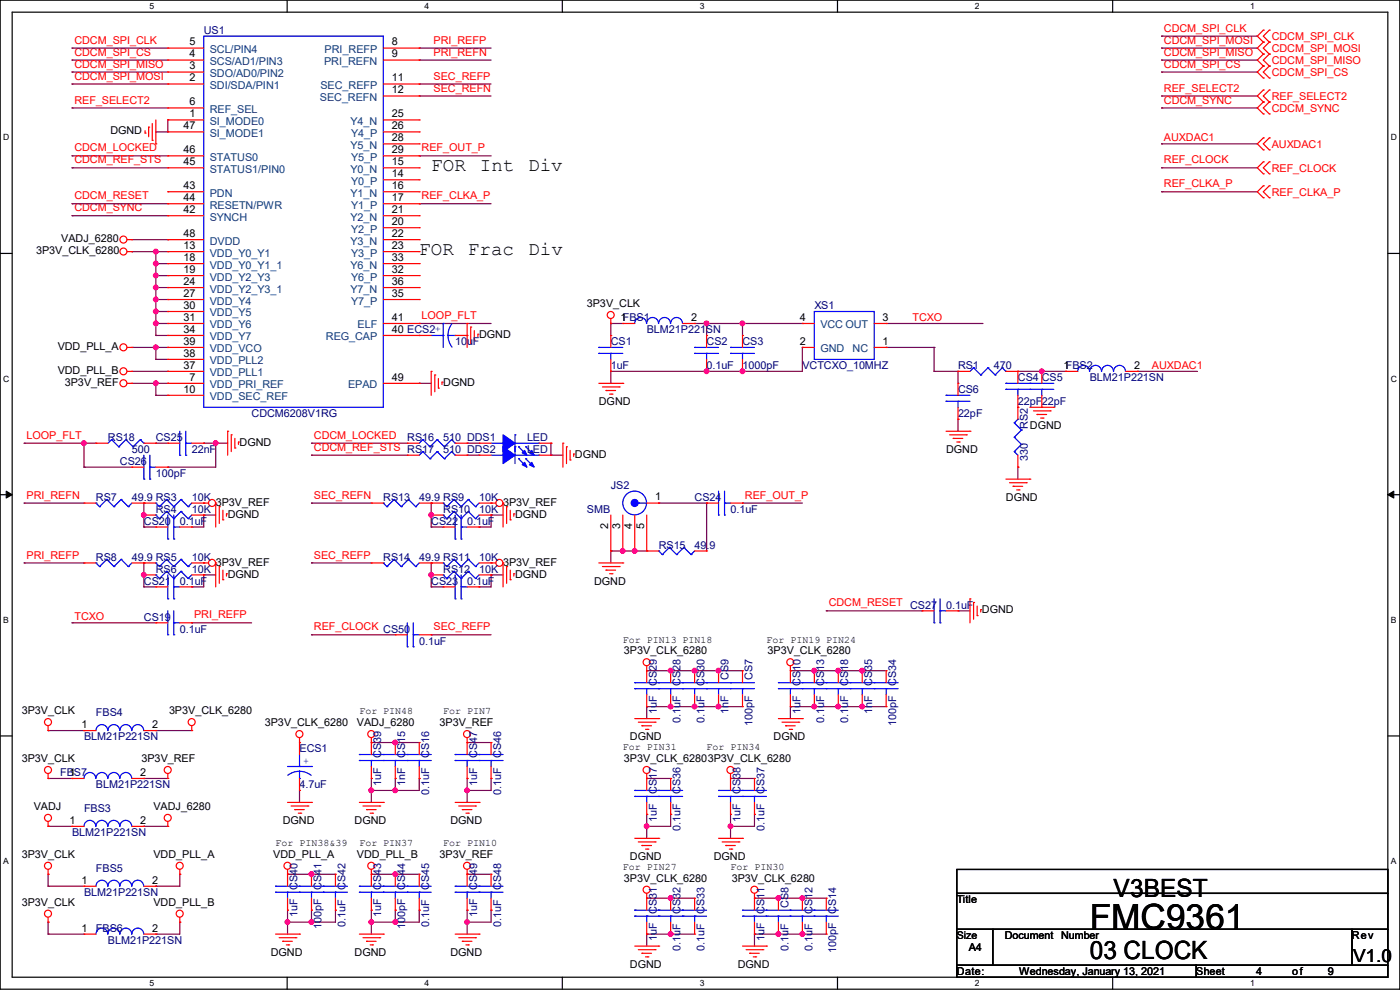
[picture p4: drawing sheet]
<svg xmlns="http://www.w3.org/2000/svg" width="297mm" height="210mm" viewBox="0 0 297 210" stroke-linecap="round" stroke-linejoin="round" font-family="sans-serif">
<defs><g id="words">
<text font-size="7.4" x="231.2" y="197.1">FMC9361</text>
<g font-size="5.3">
<text x="236.3" y="190.2">V3BEST</text>
<text x="231.2" y="203.5">03 CLOCK</text>
</g>
<g font-size="4.1">
<text x="91.5" y="36.3">FOR</text>
<text x="101.8" y="36.3">Int</text>
<text x="112" y="36.3">Div</text>
<text x="88.9" y="54.1">FOR</text>
<text x="99.3" y="54.1">Frac</text>
<text x="112.1" y="54.1">Div</text>
</g>
<text font-size="3.8" x="287.1" y="204.1">V1.0</text>
<g font-size="2.3" fill="#f00">
<text x="15.8" y="11.8">CDCM_SPI_CS</text>
<text x="15.8" y="9.3">CDCM_SPI_CLK</text>
<text x="92" y="11.8">PRI_REFN</text>
<text x="92" y="9.3">PRI_REFP</text>
<text x="246.9" y="9.3">CDCM_SPI_MOSI</text>
<text x="246.9" y="6.7">CDCM_SPI_CLK</text>
<text x="246.9" y="11.8">CDCM_SPI_MISO</text>
<text x="269.8" y="8.5">CDCM_SPI_CLK</text>
<text x="269.8" y="11">CDCM_SPI_MOSI</text>
<text x="15.8" y="14.4">CDCM_SPI_MISO</text>
<text x="15.8" y="16.9">CDCM_SPI_MOSI</text>
<text x="92" y="16.9">SEC_REFP</text>
<text x="246.9" y="14.4">CDCM_SPI_CS</text>
<text x="269.8" y="16.1">CDCM_SPI_CS</text>
<text x="269.8" y="13.5">CDCM_SPI_MISO</text>
<text x="15.8" y="22">REF_SELECT2</text>
<text x="92" y="19.4">SEC_REFN</text>
<text x="246.9" y="19.4">REF_SELECT2</text>
<text x="246.9" y="22">CDCM_SYNC</text>
<text x="269.8" y="21.2">REF_SELECT2</text>
<text x="269.8" y="23.7">CDCM_SYNC</text>
<text x="15.8" y="32.1">CDCM_LOCKED</text>
<text x="15.8" y="34.7">CDCM_REF_STS</text>
<text x="89.5" y="32.1">REF_OUT_P</text>
<text x="246.9" y="34.7">REF_CLOCK</text>
<text x="246.9" y="30">AUXDAC1</text>
<text x="269.8" y="31.3">AUXDAC1</text>
<text x="246.9" y="39.8">REF_CLKA_P</text>
<text x="269.8" y="36.4">REF_CLOCK</text>
<text x="269.8" y="41.5">REF_CLKA_P</text>
<text x="15.8" y="44.8">CDCM_SYNC</text>
<text x="15.8" y="42.3">CDCM_RESET</text>
<text x="89.5" y="42.3">REF_CLKA_P</text>
<text x="89.5" y="67.7">LOOP_FLT</text>
<text x="193.6" y="68.1">TCXO</text>
<text x="244.4" y="78.3">AUXDAC1</text>
<text x="5.6" y="93.1">LOOP_FLT</text>
<text x="66.6" y="93.1">CDCM_LOCKED</text>
<text x="66.6" y="95.6">CDCM_REF_STS RS17</text>
<text x="5.6" y="105.8">PRI_REFN</text>
<text x="66.6" y="105.8">SEC_REFN</text>
<text x="158" y="105.8">REF_OUT_P</text>
<text x="5.6" y="118.5">PRI_REFP</text>
<text x="66.6" y="118.5">SEC_REFP</text>
<text x="15.8" y="131.6">TCXO</text>
<text x="41.2" y="131.2">PRI_REFP</text>
<text x="175.8" y="128.7">CDCM_RESET CS27</text>
<text x="66.6" y="133.7">REF_CLOCK CS50</text>
<text x="92" y="133.7">SEC_REFP</text>
</g>
<g font-size="2.3">
<text x="40.2" y="9.7">5</text>
<text x="83.1" y="9.7">8</text>
<text x="40.2" y="12.2">4</text>
<text x="40.2" y="14.7">3</text>
<text x="40.2" y="17.3">2</text>
<text x="83.1" y="12.2">9</text>
<text x="83.1" y="17.3">11</text>
<text x="40.2" y="22.4">6</text>
<text x="83.1" y="19.8">12</text>
<text x="23.4" y="28.5">DGND</text>
<text x="38.9" y="27.4">47</text>
<text x="40.2" y="24.9">1</text>
<text x="83.1" y="24.9">25</text>
<text x="83.1" y="27.4">26</text>
<text x="83.1" y="30">28</text>
<text x="38.9" y="35.1">45</text>
<text x="38.9" y="32.5">46</text>
<text x="83.1" y="32.5">29</text>
<text x="83.1" y="35.1">15</text>
<text x="38.9" y="40.1">43</text>
<text x="83.1" y="37.6">14</text>
<text x="83.1" y="40.1">16</text>
<text x="38.9" y="45.2">42</text>
<text x="38.9" y="42.7">44</text>
<text x="83.1" y="42.7">17</text>
<text x="83.1" y="45.2">21</text>
<text x="83.1" y="47.8">20</text>
<text x="7.7" y="53.9">3P3V_CLK_6280</text>
<text x="13" y="51.4">VADJ_6280</text>
<text x="38.9" y="52.8">13</text>
<text x="38.9" y="50.3">48</text>
<text x="83.1" y="50.3">22</text>
<text x="83.1" y="52.8">23</text>
<text x="38.9" y="55.4">18</text>
<text x="38.9" y="57.9">19</text>
<text x="83.1" y="55.4">33</text>
<text x="83.1" y="57.9">32</text>
<text x="38.9" y="60.5">24</text>
<text x="38.9" y="63">27</text>
<text x="38.9" y="65.5">30</text>
<text x="83.1" y="60.5">36</text>
<text x="83.1" y="63">35</text>
<text x="124.5" y="65.1">3P3V_CLK</text>
<text x="38.9" y="68.1">31</text>
<text x="38.9" y="70.6">34</text>
<text x="83.1" y="70.6">40 ECS2</text>
<text x="83.1" y="68.1">41</text>
<text x="101.6" y="71.7">DGND</text>
<text x="131.6" y="68.1">1FBS1</text>
<text x="146.6" y="68.1">2</text>
<text x="169.7" y="68.1">4</text>
<text x="187.2" y="68.1">3</text>
<text x="12.2" y="74.3">VDD_PLL_A</text>
<text x="38.9" y="75.7">38</text>
<text x="38.9" y="73.2">39</text>
<text x="169.7" y="73.2">2</text>
<text x="187.2" y="73.2">1</text>
<text x="12.2" y="79.3">VDD_PLL_B</text>
<text x="13.8" y="81.9">3P3V_REF</text>
<text x="38.9" y="83.3">10</text>
<text x="38.9" y="78.2">37</text>
<text x="40.2" y="80.8">7</text>
<text x="83.1" y="80.8">49</text>
<text x="94" y="81.9">DGND</text>
<text x="225.6" y="78.2">1FBS2</text>
<text x="240.6" y="78.2">2</text>
<text x="127" y="85.9">DGND</text>
<text x="50.8" y="94.6">DGND</text>
<text x="218.5" y="91">DGND</text>
<text x="122" y="97.1">DGND</text>
<text x="200.7" y="96.1">DGND</text>
<text x="45.8" y="107.3">3P3V_REF</text>
<text x="106.7" y="107.3">3P3V_REF</text>
<text x="139" y="106.2">1</text>
<text x="213.4" y="106.3">DGND</text>
<text x="48.3" y="109.8">DGND</text>
<text x="109.3" y="109.8">DGND</text>
<text x="129" y="112.3" transform="rotate(-90 129 112.3)">2</text>
<text x="131.6" y="112.3" transform="rotate(-90 131.6 112.3)">3</text>
<text x="134.1" y="112.3" transform="rotate(-90 134.1 112.3)">4</text>
<text x="136.7" y="112.3" transform="rotate(-90 136.7 112.3)">5</text>
<text x="45.8" y="120">3P3V_REF</text>
<text x="106.7" y="120">3P3V_REF</text>
<text x="48.3" y="122.5">DGND</text>
<text x="109.3" y="122.5">DGND</text>
<text x="126" y="124">DGND</text>
<text x="208.3" y="130.1">DGND</text>
<text x="132.4" y="138.8">3P3V_CLK_6280</text>
<text x="162.9" y="138.8">3P3V_CLK_6280</text>
<text x="4.6" y="151.5">3P3V_CLK</text>
<text x="17.3" y="154.4">1</text>
<text x="32.3" y="154.4">2</text>
<text x="35.9" y="151.5">3P3V_CLK_6280</text>
<text x="56.2" y="154">3P3V_CLK_6280</text>
<text x="75.7" y="154">VADJ_6280</text>
<text x="93.3" y="154">3P3V_REF</text>
<text x="4.6" y="161.6">3P3V_CLK</text>
<text x="30" y="161.6">3P3V_REF</text>
<text x="132.4" y="161.6">3P3V_CLK_62803P3V_CLK_6280</text>
<text x="133.6" y="157.1">DGND</text>
<text x="164.1" y="157.1">DGND</text>
<text x="14.8" y="164.6">1</text>
<text x="29.8" y="164.6">2</text>
<text x="7.2" y="171.8">VADJ</text>
<text x="32.6" y="171.8">VADJ_6280</text>
<text x="14.8" y="174.8">1</text>
<text x="29.8" y="174.8">2</text>
<text x="60" y="174.8">DGND</text>
<text x="75.2" y="174.8">DGND</text>
<text x="95.5" y="174.8">DGND</text>
<text x="4.6" y="181.9">3P3V_CLK</text>
<text x="32.6" y="181.9">VDD_PLL_A</text>
<text x="58" y="181.9">VDD_PLL_A</text>
<text x="75.7" y="181.9">VDD_PLL_B</text>
<text x="93.3" y="181.9">3P3V_REF</text>
<text x="133.6" y="182.5">DGND</text>
<text x="151.4" y="182.5">DGND</text>
<text x="17.3" y="187.5">1</text>
<text x="32.3" y="187.5">2</text>
<text x="132.4" y="187">3P3V_CLK_6280</text>
<text x="155.2" y="187">3P3V_CLK_6280</text>
<text x="203" y="191.6">Title</text>
<text x="4.6" y="192.1">3P3V_CLK</text>
<text x="17.3" y="197.6">1</text>
<text x="32.3" y="197.6">2</text>
<text x="32.6" y="192.1">VDD_PLL_B</text>
<text x="57.4" y="202.8">DGND</text>
<text x="75.2" y="202.8">DGND</text>
<text x="95.5" y="202.8">DGND</text>
<text x="205.5" y="201.8">A4</text>
<text x="213.1" y="199.2">Document</text>
<text x="225.1" y="199.2">Number</text>
<text x="286.8" y="199.2">Rev</text>
<text x="133.6" y="205.3">DGND</text>
<text x="156.5" y="205.3">DGND</text>
<text x="203" y="206.8">Date:</text>
<text x="216.2" y="206.8">Wednesday, January 13, 2021</text>
<text x="253.8" y="206.8">Sheet</text>
<text x="266.5" y="206.8">4</text>
<text x="274.1" y="206.8">of</text>
<text x="281.7" y="206.8">9</text>
</g>
<g font-size="2.3" fill="#000080">
<text x="43.2" y="7.2">US1</text>
<text x="172.8" y="65.6">XS1</text>
<text x="137.2" y="70.7">BLM21P221SN</text>
<text x="96.6" y="73.2">10uF</text>
<text x="129.6" y="73.2">CS1</text>
<text x="149.9" y="73.2">CS2</text>
<text x="157.5" y="73.2">CS3</text>
<text x="129.6" y="78.3">1uF</text>
<text x="149.9" y="78.3">0.1uF</text>
<text x="157.5" y="78.3">1000pF</text>
<text x="170.2" y="78.3">VCTCXO_10MHZ</text>
<text x="203.2" y="83.4">CS6</text>
<text x="203.2" y="78.3">RS1</text>
<text x="210.9" y="78.3">470</text>
<text x="215.9" y="80.9">CS4</text>
<text x="221" y="80.9">CS5</text>
<text x="231.2" y="80.9">BLM21P221SN</text>
<text x="53.4" y="88.5">CDCM6208V1RG</text>
<text x="203.2" y="88.5">22pF</text>
<text x="215.9" y="85.9">22pF</text>
<text x="221" y="85.9">22pF</text>
<text x="22.9" y="93.6">RS18</text>
<text x="33.1" y="93.6">CS25</text>
<text x="86.4" y="93.6">RS16</text>
<text x="94" y="93.6">510 DDS1</text>
<text x="111.8" y="93.6">LED</text>
<text x="218.1" y="91" transform="rotate(-90 218.1 91)">RS2</text>
<text x="25.4" y="98.6">CS26</text>
<text x="28" y="96.1">500</text>
<text x="33.1" y="101.2">100pF</text>
<text x="40.7" y="96.1">22nF</text>
<text x="94" y="96.1">510 DDS2</text>
<text x="111.8" y="96.1">LED</text>
<text x="218.1" y="97.8" transform="rotate(-90 218.1 97.8)">330</text>
<text x="20.4" y="106.3">RS7</text>
<text x="28" y="106.3">49.9 RS3</text>
<text x="40.7" y="106.3">10K</text>
<text x="81.3" y="106.3">RS13</text>
<text x="88.9" y="106.3">49.9 RS9</text>
<text x="101.6" y="106.3">10K</text>
<text x="129.6" y="103.7">JS2</text>
<text x="147.4" y="106.3">CS24</text>
<text x="30.5" y="111.3">CS20</text>
<text x="33.1" y="108.8">RS4</text>
<text x="38.1" y="111.3">0.1uF</text>
<text x="40.7" y="108.8">10K</text>
<text x="91.5" y="111.3">CS22</text>
<text x="94" y="108.8">RS10</text>
<text x="99.1" y="111.3">0.1uF</text>
<text x="101.6" y="108.8">10K</text>
<text x="124.5" y="108.8">SMB</text>
<text x="155" y="108.8">0.1uF</text>
<text x="20.4" y="119">RS8</text>
<text x="28" y="119">49.9 RS5</text>
<text x="40.7" y="119">10K</text>
<text x="81.3" y="119">RS14</text>
<text x="88.9" y="119">49.9 RS11</text>
<text x="101.6" y="119">10K</text>
<text x="139.7" y="116.4">RS15</text>
<text x="147.4" y="116.4">49.9</text>
<text x="30.5" y="124">CS21</text>
<text x="33.1" y="121.5">RS6</text>
<text x="38.1" y="124">0.1uF</text>
<text x="40.7" y="121.5">10K</text>
<text x="91.5" y="124">CS23</text>
<text x="94" y="121.5">RS12</text>
<text x="99.1" y="124">0.1uF</text>
<text x="101.6" y="121.5">10K</text>
<text x="30.5" y="131.7">CS19</text>
<text x="200.7" y="129.1">0.1uF</text>
<text x="38.1" y="134.2">0.1uF</text>
<text x="88.9" y="136.7">0.1uF</text>
<text x="139.3" y="145.6" transform="rotate(-90 139.3 145.6)">CS29</text>
<text x="144.4" y="145.6" transform="rotate(-90 144.4 145.6)">CS28</text>
<text x="149.5" y="145.6" transform="rotate(-90 149.5 145.6)">CS30</text>
<text x="154.6" y="144.3" transform="rotate(-90 154.6 144.3)">CS9</text>
<text x="159.6" y="144.3" transform="rotate(-90 159.6 144.3)">CS7</text>
<text x="169.8" y="145.6" transform="rotate(-90 169.8 145.6)">CS10</text>
<text x="174.9" y="145.6" transform="rotate(-90 174.9 145.6)">CS13</text>
<text x="180" y="145.6" transform="rotate(-90 180 145.6)">CS18</text>
<text x="185" y="145.6" transform="rotate(-90 185 145.6)">CS35</text>
<text x="190.1" y="145.6" transform="rotate(-90 190.1 145.6)">CS34</text>
<text x="20.4" y="152">FBS4</text>
<text x="139.3" y="151.4" transform="rotate(-90 139.3 151.4)">1uF</text>
<text x="144.4" y="153.5" transform="rotate(-90 144.4 153.5)">0.1uF</text>
<text x="149.5" y="153.5" transform="rotate(-90 149.5 153.5)">0.1uF</text>
<text x="154.6" y="151.4" transform="rotate(-90 154.6 151.4)">1nF</text>
<text x="159.6" y="154" transform="rotate(-90 159.6 154)">100pF</text>
<text x="169.8" y="151.4" transform="rotate(-90 169.8 151.4)">1uF</text>
<text x="174.9" y="153.5" transform="rotate(-90 174.9 153.5)">0.1uF</text>
<text x="180" y="153.5" transform="rotate(-90 180 153.5)">0.1uF</text>
<text x="185" y="151.4" transform="rotate(-90 185 151.4)">1nF</text>
<text x="190.1" y="154" transform="rotate(-90 190.1 154)">100pF</text>
<text x="17.8" y="157.1">BLM21P221SN</text>
<text x="63.5" y="159.6">ECS1</text>
<text x="80.9" y="160.8" transform="rotate(-90 80.9 160.8)">CS39</text>
<text x="86" y="160.8" transform="rotate(-90 86 160.8)">CS15</text>
<text x="91.1" y="160.8" transform="rotate(-90 91.1 160.8)">CS16</text>
<text x="101.2" y="160.8" transform="rotate(-90 101.2 160.8)">CS47</text>
<text x="106.3" y="160.8" transform="rotate(-90 106.3 160.8)">CS46</text>
<text x="12.7" y="164.7">FBS7</text>
<text x="20.4" y="167.2">BLM21P221SN</text>
<text x="63.5" y="167.2">4.7uF</text>
<text x="80.9" y="166.7" transform="rotate(-90 80.9 166.7)">1uF</text>
<text x="86" y="166.7" transform="rotate(-90 86 166.7)">1nF</text>
<text x="101.2" y="166.7" transform="rotate(-90 101.2 166.7)">1uF</text>
<text x="17.8" y="172.3">FBS3</text>
<text x="91.1" y="168.7" transform="rotate(-90 91.1 168.7)">0.1uF</text>
<text x="106.3" y="168.7" transform="rotate(-90 106.3 168.7)">0.1uF</text>
<text x="139.3" y="168.4" transform="rotate(-90 139.3 168.4)">CS17</text>
<text x="144.4" y="168.4" transform="rotate(-90 144.4 168.4)">CS36</text>
<text x="157.1" y="168.4" transform="rotate(-90 157.1 168.4)">CS38</text>
<text x="162.2" y="168.4" transform="rotate(-90 162.2 168.4)">CS37</text>
<text x="15.3" y="177.4">BLM21P221SN</text>
<text x="139.3" y="174.3" transform="rotate(-90 139.3 174.3)">1uF</text>
<text x="144.4" y="176.3" transform="rotate(-90 144.4 176.3)">0.1uF</text>
<text x="157.1" y="174.3" transform="rotate(-90 157.1 174.3)">1uF</text>
<text x="162.2" y="176.3" transform="rotate(-90 162.2 176.3)">0.1uF</text>
<text x="20.4" y="185">FBS5</text>
<text x="17.8" y="190.1">BLM21P221SN</text>
<text x="63.1" y="188.8" transform="rotate(-90 63.1 188.8)">CS40</text>
<text x="68.2" y="188.8" transform="rotate(-90 68.2 188.8)">CS41</text>
<text x="73.3" y="188.8" transform="rotate(-90 73.3 188.8)">CS42</text>
<text x="80.9" y="188.8" transform="rotate(-90 80.9 188.8)">CS43</text>
<text x="86" y="188.8" transform="rotate(-90 86 188.8)">CS44</text>
<text x="91.1" y="188.8" transform="rotate(-90 91.1 188.8)">CS45</text>
<text x="101.2" y="188.8" transform="rotate(-90 101.2 188.8)">CS49</text>
<text x="106.3" y="188.8" transform="rotate(-90 106.3 188.8)">CS48</text>
<text x="20.4" y="197.7">FBS6</text>
<text x="63.1" y="194.6" transform="rotate(-90 63.1 194.6)">1uF</text>
<text x="68.2" y="197.1" transform="rotate(-90 68.2 197.1)">100pF</text>
<text x="73.3" y="196.6" transform="rotate(-90 73.3 196.6)">0.1uF</text>
<text x="80.9" y="194.6" transform="rotate(-90 80.9 194.6)">1uF</text>
<text x="86" y="197.1" transform="rotate(-90 86 197.1)">100pF</text>
<text x="91.1" y="196.6" transform="rotate(-90 91.1 196.6)">0.1uF</text>
<text x="101.2" y="194.6" transform="rotate(-90 101.2 194.6)">1uF</text>
<text x="106.3" y="196.6" transform="rotate(-90 106.3 196.6)">0.1uF</text>
<text x="139.3" y="193.8" transform="rotate(-90 139.3 193.8)">CS31</text>
<text x="144.4" y="193.8" transform="rotate(-90 144.4 193.8)">CS32</text>
<text x="149.5" y="193.8" transform="rotate(-90 149.5 193.8)">CS33</text>
<text x="162.2" y="193.8" transform="rotate(-90 162.2 193.8)">CS11</text>
<text x="167.3" y="192.6" transform="rotate(-90 167.3 192.6)">CS8</text>
<text x="172.3" y="193.8" transform="rotate(-90 172.3 193.8)">CS12</text>
<text x="177.4" y="193.8" transform="rotate(-90 177.4 193.8)">CS14</text>
<text x="22.9" y="200.2">BLM21P221SN</text>
<text x="139.3" y="199.7" transform="rotate(-90 139.3 199.7)">1uF</text>
<text x="144.4" y="201.7" transform="rotate(-90 144.4 201.7)">0.1uF</text>
<text x="149.5" y="201.7" transform="rotate(-90 149.5 201.7)">0.1uF</text>
<text x="162.2" y="199.7" transform="rotate(-90 162.2 199.7)">1uF</text>
<text x="167.3" y="201.7" transform="rotate(-90 167.3 201.7)">0.1uF</text>
<text x="172.3" y="201.7" transform="rotate(-90 172.3 201.7)">0.1uF</text>
<text x="177.4" y="202.2" transform="rotate(-90 177.4 202.2)">100pF</text>
</g>
<g font-size="2.3" fill="#004080">
<text x="44.5" y="11.3">SCL/PIN4</text>
<text x="68.9" y="11.3">PRI_REFP</text>
<text x="44.5" y="13.8">SCS/AD1/PIN3</text>
<text x="44.5" y="16.3">SDO/AD0/PIN2</text>
<text x="68.8" y="13.8">PRI_REFN</text>
<text x="44.5" y="24">REF_SEL</text>
<text x="44.5" y="18.9">SDI/SDA/PIN1</text>
<text x="67.9" y="21.4">SEC_REFN</text>
<text x="68" y="18.9">SEC_REFP</text>
<text x="44.5" y="26.5">SI_MODE0</text>
<text x="44.5" y="29">SI_MODE1</text>
<text x="74.4" y="26.5">Y4_N</text>
<text x="74.5" y="29">Y4_P</text>
<text x="44.5" y="34.1">STATUS0</text>
<text x="74.4" y="31.6">Y5_N</text>
<text x="74.5" y="34.1">Y5_P</text>
<text x="44.5" y="41.7">PDN</text>
<text x="44.5" y="36.7">STATUS1/PIN0</text>
<text x="74.4" y="36.7">Y0_N</text>
<text x="74.4" y="41.7">Y1_N</text>
<text x="74.5" y="39.2">Y0_P</text>
<text x="44.5" y="46.8">SYNCH</text>
<text x="44.5" y="44.3">RESETN/PWR</text>
<text x="74.4" y="46.8">Y2_N</text>
<text x="74.5" y="44.3">Y1_P</text>
<text x="44.5" y="51.9">DVDD</text>
<text x="74.4" y="51.9">Y3_N</text>
<text x="74.5" y="49.4">Y2_P</text>
<text x="44.5" y="54.4">VDD_Y0_Y1</text>
<text x="44.5" y="57">VDD_Y0_Y1_1</text>
<text x="44.5" y="59.5">VDD_Y2_Y3</text>
<text x="74.4" y="57">Y6_N</text>
<text x="74.5" y="54.4">Y3_P</text>
<text x="74.5" y="59.5">Y6_P</text>
<text x="44.5" y="62.1">VDD_Y2_Y3_1</text>
<text x="44.5" y="64.6">VDD_Y4</text>
<text x="74.4" y="62.1">Y7_N</text>
<text x="74.5" y="64.6">Y7_P</text>
<text x="44.5" y="67.1">VDD_Y5</text>
<text x="44.5" y="69.7">VDD_Y6</text>
<text x="75.9" y="69.7">ELF</text>
<text x="174" y="69.7">VCC OUT</text>
<text x="44.5" y="72.2">VDD_Y7</text>
<text x="44.5" y="77.3">VDD_PLL2</text>
<text x="44.5" y="74.8">VDD_VCO</text>
<text x="69.1" y="72.2">REG_CAP</text>
<text x="174" y="74.8">GND</text>
<text x="180.9" y="74.8">NC</text>
<text x="44.5" y="82.4">VDD_PRI_REF</text>
<text x="44.5" y="79.8">VDD_PLL1</text>
<text x="73.8" y="82.4">EPAD</text>
<text x="44.5" y="84.9">VDD_SEC_REF</text>
</g>
<text font-size="2.2" x="203" y="199.2">Size</text>
<g font-size="2.1" fill="#00f">
<text x="93.6" y="70.4" transform="rotate(-90 93.6 70.4)">+</text>
<text x="64.3" y="162">+</text>
</g>
<g font-size="2.1">
<text x="132.1" y="136.3">For PIN13 PIN18</text>
<text x="162.6" y="136.3">For PIN19 PIN24</text>
<text x="76.2" y="151.6">For PIN48</text>
<text x="94" y="151.6">For PIN7</text>
<text x="132.1" y="159.2">For PIN31</text>
<text x="149.9" y="159.2">For PIN34</text>
<text x="58.5" y="179.5">For PIN38&amp;39</text>
<text x="76.2" y="179.5">For PIN37</text>
<text x="94" y="179.5">For PIN10</text>
<text x="132.1" y="184.6">For PIN27</text>
<text x="155" y="184.6">For PIN30</text>
</g>
<g font-size="1.8">
<text x="31.7" y="1.9">5</text>
<text x="90.1" y="1.9">4</text>
<text x="148.5" y="1.9">3</text>
<text x="206.8" y="1.9">2</text>
<text x="265.2" y="1.9">1</text>
<text x=".7" y="29.8">D</text>
<text x="295.1" y="29.8">D</text>
<text x=".7" y="80.9">C</text>
<text x="295.1" y="80.9">C</text>
<text x=".7" y="132.1">B</text>
<text x="295.1" y="132.1">B</text>
<text x=".7" y="183.3">A</text>
<text x="295.1" y="183.3">A</text>
<text x="31.7" y="209.2">5</text>
<text x="90.1" y="209.2">4</text>
<text x="148.5" y="209.2">3</text>
<text x="206.8" y="209.2">2</text>
<text x="265.2" y="209.2">1</text>
</g>
</g></defs>
<path d="M0 0h297v209.8h-297zM2.6 2.6h291.8v204.7h-291.8z" fill="none" stroke="#000" stroke-width=".25"/>
<g fill="#fff">
<path d="M31.7 .3h1v2h-1z"/>
<path d="M31.7 207.6h1v1.9h-1z"/>
</g>
<path d="M60.9 0v2.6M60.9 207.3v2.5" fill="none" stroke="#000" stroke-width=".25"/>
<g fill="#fff">
<path d="M90.1 .3h1v2h-1z"/>
<path d="M90.1 207.6h1v1.9h-1z"/>
</g>
<path d="M119.3 0v2.6M119.3 207.3v2.5" fill="none" stroke="#000" stroke-width=".25"/>
<g fill="#fff">
<path d="M148.5 .3h.9v2h-.9z"/>
<path d="M148.5 207.6h.9v1.9h-.9z"/>
</g>
<path d="M177.7 0v2.6M177.7 207.3v2.5" fill="none" stroke="#000" stroke-width=".25"/>
<g fill="#fff">
<path d="M206.8 .3h1v2h-1z"/>
<path d="M206.8 207.6h1v1.9h-1z"/>
</g>
<path d="M236.1 0v2.6M236.1 207.3v2.5" fill="none" stroke="#000" stroke-width=".25"/>
<g fill="#fff">
<path d="M265.2 .3h1v2h-1z"/>
<path d="M265.2 207.6h1v1.9h-1z"/>
<path d="M.7 28.2h1.2v1.9h-1.2z"/>
<path d="M295.1 28.2h1.2v1.9h-1.2z"/>
<path d="M.7 79.3h1.2v2h-1.2z"/>
<path d="M295.1 79.3h1.2v2h-1.2z"/>
</g>
<path d="M0 53.8h2.6M294.4 53.8h2.6" fill="none" stroke="#000" stroke-width=".25"/>
<g fill="#fff">
<path d="M.7 130.5h1.2v2h-1.2z"/>
<path d="M295.1 130.5h1.1v2h-1.1z"/>
</g>
<path d="M0 104.9h2.6M294.4 104.9h2.6" fill="none" stroke="#000" stroke-width=".25"/>
<path d="M1.3 104.2l1.3 .7-1.3 .8zM294.4 104.9l1.3-.7v1.5z" fill="#000" stroke="#000" stroke-width=".21"/>
<g fill="#fff">
<path d="M.7 181.7h1.2v2h-1.2z"/>
<path d="M295.1 181.7h1.1v2h-1.1z"/>
</g>
<path d="M0 156.1h2.6M294.4 156.1h2.6M203 184.4h91.4v5.1h-91.4zM203 189.5h91.4v7.6h-91.4zM203 197.1h7.6v7.7h-7.6zM210.6 197.1h76.2v7.7h-76.2zM286.8 197.1h7.6v7.7h-7.6zM203 204.8h50.8v2.5h-50.8zM253.8 204.8h40.6v2.5h-40.6z" fill="none" stroke="#000" stroke-width=".25"/>
<g fill="none" stroke="#800040" stroke-width=".25">
<path d="M15.3 12.7h.1M15.3 15.3h.1M15.3 10.2h.1M15.3 17.8h.1M15.3 10.2h20.3M15.3 15.3h20.3M15.3 12.7h20.3M15.3 17.8h20.3M88.9 12.7h.1M88.9 10.2h.1M88.9 17.8h.1M88.9 10.2h15.3"/>
<path d="M88.9 12.7h15.3M88.9 17.8h15.3M246.4 10.2h.1M246.4 15.3h.1M246.4 7.7h.1M246.4 12.7h.1M246.4 10.2h20.3M246.4 15.3h20.3M246.4 7.7h20.3M246.4 12.7h20.3M15.3 22.9h.1M15.3 33.1h.1"/>
<path d="M15.3 35.6h.1M15.3 35.6h20.3M15.3 22.9h20.3M15.3 33.1h20.3M33.1 28h.1M35.6 25.4h.1M35.6 25.4v2.6h-2.5M88.9 20.4h.1M88.9 33.1h.1M88.9 20.4h15.3M88.9 33.1h15.3M246.4 35.6h.1"/>
<path d="M246.4 20.4h.1M246.4 22.9h.1M246.4 30.5h.1M246.4 35.6h20.3M246.4 22.9h20.3M246.4 20.4h20.3M246.4 30.5h20.3M15.3 45.8h.1M15.3 43.2h.1M15.3 45.8h20.3M15.3 43.2h20.3M28 53.4h.1"/>
<path d="M28 53.4h7.6M28 50.8h7.6M33.1 53.4h.1M33.1 55.9h.1M33.1 58.5h.1M33.1 55.9h2.5M33.1 53.4v17.8M33.1 58.5h2.5M35.6 50.8h.1M88.9 43.2h.1M88.9 43.2h15.3M246.4 40.7h.1"/>
<path d="M246.4 40.7h20.3M28 73.7h7.6M28 78.8h7.6M33.1 61h.1M33.1 63.5h.1M33.1 66.1h.1M33.1 68.6h.1M33.1 71.2h.1M33.1 73.7h.1M33.1 76.2h.1M33.1 73.7v2.5M33.1 61h2.5"/>
<path d="M33.1 63.5h2.5M33.1 66.1h2.5M33.1 68.6h2.5M33.1 71.2h2.5M33.1 76.2h2.5M35.6 78.8h.1M35.6 73.7h.1M88.9 68.6h.1M88.9 68.6h15.3M129.6 78.8h.1M129.6 68.6h.1M129.6 68.6h2.5"/>
<path d="M129.6 68.6v2.6M129.6 78.8v2.5M147.4 68.6h.1M147.4 68.6h22.8M149.9 78.8h.1M149.9 68.6h.1M149.9 68.6v2.6M157.5 78.8h.1M157.5 68.6h.1M157.5 68.6v2.6M170.2 68.6h.1M170.2 73.7h.1"/>
<path d="M170.2 73.7v5.1h-40.6M188 73.7h.1M188 68.6h20.3M188 73.7h10.2M198.2 78.8h.1M198.2 73.7h.1M198.2 78.8h5M198.2 73.7v5.1M203.2 78.8h.1M203.2 78.8v2.5M208.3 68.6h.1M215.9 78.8h.1"/>
<path d="M215.9 78.8h10.2M226.1 78.8h.1M241.3 78.8h.1M241.3 78.8h12.7M5.1 94h.1M5.1 94h15.3M17.8 94h.1M17.8 99.1h.1M17.8 94v5.1M17.8 99.1h10.2M28 81.3h7.6M33.1 81.3h.1"/>
<path d="M33.1 83.9h.1M33.1 94h.1M33.1 94h2.5M33.1 81.3v2.6M33.1 83.9h2.5M35.6 99.1h.1M35.6 81.3h.1M43.2 94h.1M43.2 94h5.1M45.8 94h.1M45.8 94v5.1h-10.2M66.1 94h.1"/>
<path d="M66.1 96.6h.1M66.1 94h20.3M66.1 96.6h20.3M88.9 81.3h.1M88.9 81.3h2.6M99.1 94h.1M99.1 96.6h.1M99.1 94h2.5M99.1 96.6h2.5M116.9 96.6h.1M116.9 94h.1M116.9 96.6h2.5"/>
<path d="M116.9 94v2.6M203.2 88.9h.1M203.2 88.9v2.6M215.9 99.1h.1M215.9 99.1v2.5M5.1 106.7h.1M5.1 119.4h.1M5.1 106.7h12.7M5.1 119.4h12.7M30.5 106.7h.1M30.5 119.4h.1M30.5 109.3h.1"/>
<path d="M30.5 111.8h.1M30.5 106.7v5.1M30.5 119.4v5.1M30.5 111.8h2.6M40.7 111.8h.1M43.2 109.3h.1M43.2 109.3h2.6M43.2 109.3v2.5h-2.5M66.1 106.7h.1M66.1 119.4h.1M66.1 106.7h12.7M66.1 119.4h12.7"/>
<path d="M91.5 106.7h.1M91.5 119.4h.1M91.5 109.3h.1M91.5 111.8h.1M91.5 111.8h2.5M91.5 106.7v5.1M91.5 119.4v5.1M101.6 111.8h.1M104.2 109.3h.1M104.2 109.3h2.5M104.2 109.3v2.5h-2.6M129.6 116.9h.1"/>
<path d="M129.6 116.9h7.6M129.6 116.9v2.5M132.1 116.9h.1M134.7 116.9h.1M139.7 106.7h.1M139.7 106.7h10.2M149.9 106.7h.1M149.9 106.7v10.2M157.5 106.7h.1M157.5 106.7h12.7M15.3 132.1h.1M15.3 132.1h17.8"/>
<path d="M30.5 124.5h.1M30.5 122h.1M30.5 124.5h2.6M40.7 132.1h.1M40.7 124.5h.1M40.7 132.1h12.7M43.2 122h.1M43.2 122h2.6M43.2 122v2.5h-2.5M66.1 134.7h.1M66.1 134.7h17.8M91.5 124.5h.1"/>
<path d="M91.5 122h.1M91.5 134.7h.1M91.5 124.5h2.5M91.5 134.7h12.7M101.6 124.5h.1M104.2 122h.1M104.2 122h2.5M104.2 122v2.5h-2.6M175.3 129.6h.1M175.3 129.6h20.3M203.2 129.6h.1M203.2 129.6h2.6"/>
<path d="M10.2 155h.1M10.2 155h7.6M33.1 155h.1M33.1 155h7.6M78.8 157.5h.1M78.8 157.5h10.1M83.9 157.5h.1M99.1 157.5h.1M99.1 157.5h5.1M137.2 142.3h.1M137.2 149.9h.1M137.2 149.9v2.5"/>
<path d="M137.2 142.3h20.3M137.2 149.9h20.3M142.3 142.3h.1M142.3 149.9h.1M147.4 142.3h.1M147.4 149.9h.1M152.4 142.3h.1M152.4 149.9h.1M167.7 149.9h.1M167.7 142.3h.1M167.7 142.3h20.3M167.7 149.9h20.3"/>
<path d="M167.7 149.9v2.5M172.8 149.9h.1M172.8 142.3h.1M177.8 142.3h.1M177.8 149.9h.1M182.9 142.3h.1M182.9 149.9h.1M10.2 165.1h.1M10.2 175.3h.1M10.2 165.1h5.1M10.2 175.3h5.1M30.5 165.1h.1"/>
<path d="M30.5 175.3h.1M30.5 165.1h5.1M30.5 175.3h5.1M63.5 167.7h.1M63.5 167.7v2.5M78.8 167.7h.1M78.8 165.1h.1M78.8 165.1v5.1M83.9 165.1h.1M83.9 167.7h.1M83.9 165.1v2.6M88.9 165.1h.1"/>
<path d="M88.9 165.1v2.6h-10.1M99.1 165.1h.1M99.1 167.7h.1M99.1 165.1v5.1M104.2 165.1h.1M104.2 165.1v2.6h-5.1M137.2 172.8h.1M137.2 175.3h.1M137.2 165.1h.1M137.2 165.1h5.1M137.2 172.8v5M142.3 172.8h.1"/>
<path d="M142.3 172.8v2.5h-5.1M155 165.1h.1M155 172.8h.1M155 175.3h.1M155 165.1h5.1M155 172.8v5M160.1 172.8h.1M160.1 172.8v2.5h-5.1M10.2 188h.1M10.2 185.5h.1M10.2 198.2h.1M10.2 195.6h.1"/>
<path d="M10.2 198.2h7.6M10.2 188h7.6M10.2 185.5v2.5M10.2 195.6v2.6M33.1 188h.1M33.1 198.2h.1M38.1 185.5h.1M38.1 195.6h.1M38.1 195.6v2.6h-5M38.1 185.5v2.5h-5M61 185.5h.1M61 193.1h.1"/>
<path d="M61 195.6h.1M61 185.5h10.2M61 193.1v5.1M66.1 195.6h.1M66.1 185.5h.1M66.1 193.1h.1M66.1 193.1v2.5M71.2 193.1h.1M71.2 193.1v2.5h-10.2M78.8 185.5h.1M78.8 193.1h.1M78.8 195.6h.1"/>
<path d="M78.8 193.1v5.1M78.8 185.5h10.1M83.9 195.6h.1M83.9 185.5h.1M83.9 193.1h.1M83.9 193.1v2.5M88.9 193.1h.1M88.9 193.1v2.5h-10.1M99.1 185.5h.1M99.1 193.1h.1M99.1 195.6h.1M99.1 185.5h5.1"/>
<path d="M99.1 193.1v5.1M104.2 193.1h.1M104.2 193.1v2.5h-5.1M137.2 198.2h.1M137.2 190.5h.1M137.2 198.2v2.5M137.2 198.2h10.2M137.2 190.5h10.2M142.3 198.2h.1M142.3 190.5h.1M160.1 198.2h.1M160.1 190.5h.1"/>
<path d="M160.1 198.2h15.2M160.1 190.5h15.2M160.1 198.2v2.5M165.1 198.2h.1M165.1 190.5h.1M170.2 190.5h.1M170.2 198.2h.1"/>
</g>
<g fill="#f0f" stroke="#f0f" stroke-width=".25">
<circle cx="33" cy="55.9" r=".49"/>
<circle cx="33" cy="53.4" r=".49"/>
<circle cx="33" cy="58.4" r=".49"/>
<circle cx="33" cy="61" r=".49"/>
<circle cx="33" cy="66.1" r=".49"/>
<circle cx="33" cy="63.5" r=".49"/>
<circle cx="33" cy="68.6" r=".49"/>
<circle cx="33" cy="73.7" r=".49"/>
<circle cx="33" cy="81.3" r=".49"/>
<circle cx="30.5" cy="109.2" r=".49"/>
<circle cx="30.5" cy="121.9" r=".49"/>
<circle cx="91.5" cy="109.2" r=".49"/>
<circle cx="91.5" cy="121.9" r=".49"/>
<circle cx="134.6" cy="116.9" r=".49"/>
<circle cx="132.1" cy="116.9" r=".49"/>
<circle cx="17.8" cy="94" r=".49"/>
<circle cx="45.7" cy="94" r=".49"/>
<circle cx="137.2" cy="175.3" r=".49"/>
<circle cx="83.8" cy="157.5" r=".49"/>
<circle cx="78.8" cy="167.7" r=".49"/>
<circle cx="142.3" cy="142.3" r=".49"/>
<circle cx="142.3" cy="149.9" r=".49"/>
<circle cx="152.4" cy="142.3" r=".49"/>
<circle cx="147.3" cy="142.3" r=".49"/>
<circle cx="152.4" cy="149.9" r=".49"/>
<circle cx="147.3" cy="149.9" r=".49"/>
<circle cx="172.7" cy="149.9" r=".49"/>
<circle cx="177.8" cy="149.9" r=".49"/>
<circle cx="172.7" cy="142.3" r=".49"/>
<circle cx="142.3" cy="198.1" r=".49"/>
<circle cx="142.3" cy="190.5" r=".49"/>
<circle cx="165.1" cy="198.1" r=".49"/>
<circle cx="165.1" cy="190.5" r=".49"/>
<circle cx="170.2" cy="190.5" r=".49"/>
<circle cx="170.2" cy="198.1" r=".49"/>
<circle cx="177.8" cy="142.3" r=".49"/>
<circle cx="182.9" cy="142.3" r=".49"/>
<circle cx="182.9" cy="149.9" r=".49"/>
<circle cx="155" cy="175.3" r=".49"/>
<circle cx="83.8" cy="167.7" r=".49"/>
<circle cx="61" cy="195.6" r=".49"/>
<circle cx="66.1" cy="185.4" r=".49"/>
<circle cx="66.1" cy="195.6" r=".49"/>
<circle cx="78.8" cy="195.6" r=".49"/>
<circle cx="83.8" cy="185.4" r=".49"/>
<circle cx="83.8" cy="195.6" r=".49"/>
<circle cx="99.1" cy="167.7" r=".49"/>
<circle cx="99.1" cy="195.6" r=".49"/>
<circle cx="157.5" cy="78.8" r=".49"/>
<circle cx="149.9" cy="78.8" r=".49"/>
<circle cx="157.5" cy="68.6" r=".49"/>
<circle cx="149.9" cy="68.6" r=".49"/>
<circle cx="221" cy="78.8" r=".49"/>
</g>
<g fill="none" stroke="#f00" stroke-width=".25">
<path d="M35.6 10.2h.1M35.6 12.7h.1M35.6 15.3h.1M35.6 17.8h.1M35.6 10.2h7.6M35.6 12.7h7.6M35.6 17.8h7.6M35.6 15.3h7.6M81.3 10.2h7.6M81.3 12.7h7.6M81.3 17.8h7.6M88.9 10.2h.1"/>
<path d="M88.9 12.7h.1M88.9 17.8h.1M268 6.4h.1M268 8.9h.1M268 11.5h.1M268 14h.1M268 16.6h.1M268 19.1h.1M268 6.4l-1.3 1.3 1.3 1.2M268 8.9l-1.3 1.3 1.3 1.3M268 14l-1.3 1.3 1.3 1.3M268 11.5l-1.3 1.2 1.3 1.3"/>
<path d="M268 19.1l-1.3 1.3 1.3 1.2M269.3 8.9h.1M269.3 6.4h.1M269.3 11.5h.1M269.3 16.6h.1M269.3 14h.1M269.3 19.1h.1M269.3 6.4l-1.3 1.3 1.3 1.2M269.3 8.9l-1.3 1.3 1.3 1.3M269.3 14l-1.3 1.3 1.3 1.3M269.3 11.5l-1.3 1.2 1.3 1.3M269.3 19.1l-1.3 1.3 1.3 1.2"/>
<path d="M30.8 28.2h.1M30.8 27.7v.5M31.5 27h.1M31.5 27v2M32.3 29.8h.1M32.3 26.2v3.6M33.1 30.5h.1M33.1 25.4v5.1M35.6 25.4h.1M35.6 22.9h.1M35.6 28h.1M35.6 35.6h.1"/>
<path d="M35.6 33.1h.1M35.6 25.4h7.6M35.6 22.9h7.6M35.6 28h7.6M35.6 35.6h7.6M35.6 33.1h7.6M81.3 25.4h7.6M81.3 20.4h7.6M81.3 28h7.6M81.3 35.6h7.6M81.3 33.1h7.6M81.3 30.5h7.6"/>
<path d="M81.3 38.1h7.6M88.9 20.4h.1M88.9 25.4h.1M88.9 28h.1M88.9 30.5h.1M88.9 33.1h.1M88.9 35.6h.1M88.9 38.1h.1M268 34.3h.1M268 36.9h.1M268 21.6h.1M268 24.2h.1"/>
<path d="M268 39.4h.1M268 29.3h.1M268 31.8h.1M268 34.3l-1.3 1.3 1.3 1.3M268 21.6l-1.3 1.3 1.3 1.3M268 39.4l-1.3 1.3 1.3 1.3M268 29.3l-1.3 1.2 1.3 1.3M269.3 36.9h.1M269.3 34.3h.1M269.3 21.6h.1M269.3 24.2h.1M269.3 39.4h.1"/>
<path d="M269.3 31.8h.1M269.3 29.3h.1M269.3 34.3l-1.3 1.3 1.3 1.3M269.3 21.6l-1.3 1.3 1.3 1.3M269.3 39.4l-1.3 1.3 1.3 1.3M269.3 29.3l-1.3 1.2 1.3 1.3M27 53.4h1M27 50.8h1M28 53.4h.1M28 50.8h.1M35.6 53.4h.1M35.6 55.9h.1"/>
<path d="M35.6 58.5h.1M35.6 45.8h.1M35.6 40.7h.1M35.6 43.2h.1M35.6 50.8h.1M35.6 53.4h7.6M35.6 50.8h7.6M35.6 55.9h7.6M35.6 58.5h7.6M35.6 45.8h7.6M35.6 40.7h7.6M35.6 43.2h7.6"/>
<path d="M81.3 53.4h7.6M81.3 50.8h7.6M81.3 55.9h7.6M81.3 58.5h7.6M81.3 45.8h7.6M81.3 40.7h7.6M81.3 43.2h7.6M81.3 48.3h7.6M88.9 40.7h.1M88.9 43.2h.1M88.9 45.8h.1M88.9 48.3h.1"/>
<path d="M88.9 50.8h.1M88.9 53.4h.1M88.9 55.9h.1M88.9 58.5h.1M268 42h.1M269.3 42h.1M27 73.7h1M27 78.8h1M28 73.7h.1M28 78.8h.1M35.6 61h.1M35.6 63.5h.1"/>
<path d="M35.6 66.1h.1M35.6 68.6h.1M35.6 71.2h.1M35.6 78.8h.1M35.6 76.2h.1M35.6 73.7h.1M35.6 73.7h7.6M35.6 78.8h7.6M35.6 61h7.6M35.6 63.5h7.6M35.6 66.1h7.6M35.6 68.6h7.6"/>
<path d="M35.6 71.2h7.6M35.6 76.2h7.6M81.3 61h7.6M81.3 63.5h7.6M81.3 68.6h7.6M81.3 71.2h10.2M88.9 71.2h.1M88.9 68.6h.1M88.9 61h.1M88.9 63.5h.1M91.5 78.8h.1M91.5 78.8v5.1"/>
<path d="M92.2 79.5h.1M92.2 79.5v3.6M96.6 71.2h2.5M99.1 68.6h.1M99.1 71.2h.1M99.1 68.6v5.1M99.9 69.4h.1M99.9 69.4v3.5M100.6 72.2h.1M100.6 70.1v2.1M101.4 70.9h.1M101.4 70.9v.5"/>
<path d="M129.6 68.6h.1M129.6 71.2h.1M129.6 78.8h.1M129.6 67.6v1M129.6 71.2v2.5M129.6 76.2v2.6M132.1 68.6h.1M132.1 68.6h2.6M144.8 68.6h2.6M147.4 68.6h.1M149.9 71.2h.1M149.9 78.8h.1"/>
<path d="M149.9 71.2v2.5M149.9 76.2v2.6M157.5 71.2h.1M157.5 78.8h.1M157.5 71.2v2.5M157.5 76.2v2.6M170.2 73.7h.1M170.2 68.6h.1M170.2 73.7h2.6M170.2 68.6h2.6M185.5 73.7h2.5M185.5 68.6h2.5"/>
<path d="M188 73.7h.1M188 68.6h.1M203.2 78.8h.1M203.2 78.8h2.6M213.4 78.8h2.5M215.9 78.8h.1M215.9 78.8v2.5M221 78.8h.1M221 78.8v2.5M226.1 78.8h.1M226.1 78.8h2.5M238.8 78.8h2.5"/>
<path d="M241.3 78.8h.1M20.4 94h.1M20.4 94h2.5M27 81.3h1M28 81.3h.1M28 99.1h.1M28 99.1h2.5M30.5 94h2.6M33.1 94h.1M33.1 99.1h2.5M35.6 81.3h.1M35.6 83.9h.1"/>
<path d="M35.6 94h.1M35.6 99.1h.1M35.6 81.3h7.6M35.6 83.9h7.6M35.6 94h2.5M40.7 94h2.5M43.2 94h.1M48.3 91.5h.1M48.3 91.5v5.1M49.1 92.2h.1M49.1 92.2v3.6M49.8 95h.1"/>
<path d="M49.8 93v2M50.6 93.8h.1M50.6 93.8v.5M81.3 81.3h7.6M86.4 94h.1M86.4 96.6h.1M86.4 94h2.5M86.4 96.6h2.5M88.9 81.3h.1M93 82.3h.1M93 80.3v2M93.8 81.1h.1"/>
<path d="M93.8 81.1v.5M96.6 94h2.5M96.6 96.6h2.5M99.1 94h.1M99.1 96.6h.1M101.6 94h.1M101.6 96.6h.1M101.6 94h2.6M101.6 96.6h2.6M114.3 94h2.6M114.3 96.6h2.6M116.9 94h.1"/>
<path d="M116.9 96.6h.1M119.4 94h.1M119.4 94v5.1M120.2 94.8h.1M120.2 94.8v3.5M120.9 97.6h.1M120.9 95.5v2.1M121.7 96.3h.1M121.7 96.3v.5M127 81.3h5.1M127.8 82.1h3.6M128.6 82.8h.1"/>
<path d="M128.6 82.8h2M129.3 83.6h.5M129.8 83.6h.1M131.4 82.1h.1M132.1 81.3h.1M200.7 91.5h5.1M201.5 92.2h3.5M202.2 93h.1M202.2 93h2.1M203 93.8h.5M203.2 81.3h.1M203.2 88.9h.1"/>
<path d="M203.2 81.3v2.6M203.2 86.4v2.5M203.5 93.8h.1M205 92.2h.1M205.8 91.5h.1M215.9 86.4h.1M215.9 99.1h.1M215.9 83.9v5M215.9 96.6v2.5M218.5 86.4h5.1M219.2 87.2h3.6M220 87.9h.1"/>
<path d="M220 87.9h2M220.8 88.7h.5M221 86.4h.1M221 83.9v2.5M221.3 88.7h.1M222.8 87.2h.1M223.6 86.4h.1M17.8 106.7h.1M17.8 119.4h.1M17.8 106.7h2.6M17.8 119.4h2.6M28 106.7h5.1"/>
<path d="M28 119.4h5.1M30.5 119.4h.1M30.5 106.7h.1M30.5 109.3h.1M30.5 109.3h2.6M33.1 111.8h.1M33.1 111.8h2.5M38.1 111.8h2.6M40.7 111.8h.1M40.7 106.7h3.5M40.7 119.4h3.5M40.7 109.3h2.5"/>
<path d="M43.2 106.7h.1M43.2 119.4h.1M43.2 109.3h.1M45.8 106.7h.1M45.8 119.4h.1M45.8 106.7v5.1M45.8 119.4v5.1M46.5 107.5h.1M46.5 107.5v3.5M47.3 110.3h.1M47.3 108.2v2.1M48 109h.1"/>
<path d="M48 109v.5M78.8 119.4h.1M78.8 106.7h.1M78.8 106.7h2.5M78.8 119.4h2.5M88.9 106.7h5.1M88.9 119.4h5.1M91.5 106.7h.1M91.5 119.4h.1M91.5 109.3h.1M91.5 109.3h2.5M94 111.8h.1"/>
<path d="M94 111.8h2.6M99.1 111.8h2.5M101.6 111.8h.1M101.6 106.7h3.6M101.6 119.4h3.6M101.6 109.3h2.6M104.2 106.7h.1M104.2 119.4h.1M104.2 109.3h.1M106.7 106.7h.1M106.7 119.4h.1M106.7 106.7v5.1"/>
<path d="M106.7 119.4v5.1M107.5 107.5h.1M107.5 107.5v3.5M108.2 110.3h.1M108.2 108.2v2.1M109 109h.1M109 109v.5M127 119.4h5.1M129.6 116.9h.1M129.6 109.3v7.6M132.1 119.4h.1M132.1 116.9h.1"/>
<path d="M132.1 109.3v7.6M134.7 116.9h.1M134.7 109.3v7.6M137.2 116.9h.1M137.2 106.7h2.5M137.2 109.3v7.6M137.2 116.9h2.5M139.7 106.7h.1M147.4 116.9h2.5M149.9 106.7h.1M149.9 116.9h.1M149.9 106.7h2.5"/>
<path d="M155 106.7h2.5M157.5 106.7h.1M213.4 101.6h5.1M214.2 102.4h3.5M214.9 103.2h.1M214.9 103.2h2.1M215.7 103.9h.5M216.2 103.9h.1M217.7 102.4h.1M218.5 101.6h.1M30.5 122h.1M30.5 122h2.6"/>
<path d="M33.1 132.1h.1M33.1 124.5h.1M33.1 132.1h2.5M33.1 124.5h2.5M38.1 132.1h2.6M38.1 124.5h2.6M40.7 132.1h.1M40.7 124.5h.1M40.7 122h2.5M43.2 122h.1M46.5 120.2h.1M46.5 120.2v3.5"/>
<path d="M47.3 123h.1M47.3 120.9v2.1M48 121.7h.1M48 121.7v.5M83.9 134.7h.1M83.9 134.7h2.5M88.9 134.7h2.6M91.5 122h.1M91.5 134.7h.1M91.5 122h2.5M94 124.5h.1M94 124.5h2.6"/>
<path d="M99.1 124.5h2.5M101.6 124.5h.1M101.6 122h2.6M104.2 122h.1M107.5 120.2h.1M107.5 120.2v3.5M108.2 123h.1M108.2 120.9v2.1M109 121.7h.1M109 121.7v.5M127.8 120.2h3.6M128.6 120.9h.1"/>
<path d="M128.6 120.9h2M129.3 121.7h.5M129.8 121.7h.1M131.4 120.2h.1M195.6 129.6h.1M195.6 129.6h2.6M200.7 129.6h2.5M203.2 129.6h.1M205.8 127h.1M205.8 127v5.1M206.5 127.8h.1M206.5 127.8v3.6"/>
<path d="M207.3 130.6h.1M207.3 128.6v2M208.1 129.3h.1M208.1 129.3v.5M10.2 155h.1M10.2 154v1M17.8 155h.1M17.8 155h2.6M30.5 155h2.6M33.1 155h.1M40.7 155h.1M40.7 154v1"/>
<path d="M63.5 157.5h.1M63.5 156.5v3.6M78.8 157.5h.1M78.8 156.5v3.6M83.9 157.5h.1M83.9 157.5v2.6M88.9 157.5h.1M88.9 157.5v2.6M99.1 157.5h.1M99.1 156.5v3.6M104.2 157.5h.1M104.2 157.5v2.6"/>
<path d="M134.7 152.4h5M135.4 153.2h3.6M136.2 154h.1M136.2 154h2M136.9 154.7h.6M137.2 142.3h.1M137.2 149.9h.1M137.2 141.3v3.5M137.2 147.4v2.5M137.5 154.7h.1M139 153.2h.1M139.7 152.4h.1"/>
<path d="M142.3 142.3h.1M142.3 149.9h.1M142.3 142.3v2.5M142.3 147.4v2.5M147.4 142.3h.1M147.4 149.9h.1M147.4 142.3v2.5M147.4 147.4v2.5M152.4 142.3h.1M152.4 149.9h.1M152.4 142.3v2.5M152.4 147.4v2.5"/>
<path d="M157.5 142.3h.1M157.5 149.9h.1M157.5 142.3v2.5M157.5 147.4v2.5M165.1 152.4h5.1M165.9 153.2h3.6M166.7 154h.1M166.7 154h2M167.4 154.7h.5M167.7 142.3h.1M167.7 149.9h.1M167.7 141.3v3.5"/>
<path d="M167.7 147.4v2.5M167.9 154.7h.1M169.5 153.2h.1M170.2 152.4h.1M172.8 142.3h.1M172.8 149.9h.1M172.8 142.3v2.5M172.8 147.4v2.5M177.8 142.3h.1M177.8 149.9h.1M177.8 142.3v2.5M177.8 147.4v2.5"/>
<path d="M182.9 142.3h.1M182.9 149.9h.1M182.9 142.3v2.5M182.9 147.4v2.5M188 142.3h.1M188 149.9h.1M188 142.3v2.5M188 147.4v2.5M10.2 165.1h.1M10.2 175.3h.1M10.2 164.1v1M10.2 174.3v1"/>
<path d="M15.3 175.3h.1M15.3 165.1h.1M15.3 175.3h2.5M15.3 165.1h2.5M28 175.3h2.5M28 165.1h2.5M30.5 175.3h.1M30.5 165.1h.1M35.6 165.1h.1M35.6 175.3h.1M35.6 164.1v1M35.6 174.3v1"/>
<path d="M61 170.2h5.1M61.8 171h3.5M62.5 171.7h.1M62.5 171.7h2.1M63.3 172.5h.5M63.5 167.7h.1M63.5 165.1v2.6M63.8 172.5h.1M65.3 171h.1M66.1 170.2h.1M76.2 170.2h5.1M77 171h3.6"/>
<path d="M77.8 171.7h.1M77.8 171.7h2M78.5 172.5h.5M78.8 165.1h.1M78.8 162.6v2.5M79 172.5h.1M80.6 171h.1M81.3 170.2h.1M83.9 165.1h.1M83.9 162.6v2.5M88.9 165.1h.1M88.9 162.6v2.5"/>
<path d="M96.6 170.2h5M97.3 171h3.6M98.1 171.7h.1M98.1 171.7h2M98.8 172.5h.6M99.1 165.1h.1M99.1 162.6v2.5M99.4 172.5h.1M100.9 171h.1M101.6 170.2h.1M104.2 165.1h.1M104.2 162.6v2.5"/>
<path d="M134.7 177.8h5M135.4 178.6h3.6M136.2 179.4h.1M136.2 179.4h2M137.2 165.1h.1M137.2 172.8h.1M137.2 164.1v3.6M137.2 170.2v2.6M139 178.6h.1M139.7 177.8h.1M142.3 165.1h.1M142.3 172.8h.1"/>
<path d="M142.3 165.1v2.6M142.3 170.2v2.6M152.4 177.8h5.1M153.2 178.6h3.6M154 179.4h.1M154 179.4h2M155 165.1h.1M155 172.8h.1M155 164.1v3.6M155 170.2v2.6M156.8 178.6h.1M157.5 177.8h.1"/>
<path d="M160.1 165.1h.1M160.1 172.8h.1M160.1 165.1v2.6M160.1 170.2v2.6M10.2 185.5h.1M10.2 195.6h.1M10.2 184.4v1.1M10.2 194.6v1M17.8 188h.1M17.8 198.2h.1M17.8 198.2h2.6M17.8 188h2.6"/>
<path d="M30.5 198.2h2.6M30.5 188h2.6M33.1 188h.1M33.1 198.2h.1M38.1 185.5h.1M38.1 195.6h.1M38.1 184.4v1.1M38.1 194.6v1M58.5 198.2h5M59.2 198.9h3.6M60 199.7h.1M60 199.7h2"/>
<path d="M61 185.5h.1M61 193.1h.1M61 184.4v3.6M61 190.5v2.6M62.8 198.9h.1M63.5 198.2h.1M66.1 185.5h.1M66.1 193.1h.1M66.1 185.5v2.5M66.1 190.5v2.6M71.2 185.5h.1M71.2 193.1h.1"/>
<path d="M71.2 185.5v2.5M71.2 190.5v2.6M76.2 198.2h5.1M77 198.9h3.6M77.8 199.7h.1M77.8 199.7h2M78.8 185.5h.1M78.8 193.1h.1M78.8 184.4v3.6M78.8 190.5v2.6M80.6 198.9h.1M81.3 198.2h.1"/>
<path d="M83.9 185.5h.1M83.9 193.1h.1M83.9 185.5v2.5M83.9 190.5v2.6M88.9 185.5h.1M88.9 193.1h.1M88.9 185.5v2.5M88.9 190.5v2.6M96.6 198.2h5M97.3 198.9h3.6M98.1 199.7h.1M98.1 199.7h2"/>
<path d="M99.1 185.5h.1M99.1 193.1h.1M99.1 184.4v3.6M99.1 190.5v2.6M100.9 198.9h.1M101.6 198.2h.1M104.2 185.5h.1M104.2 193.1h.1M104.2 185.5v2.5M104.2 190.5v2.6M136.9 180.1h.6M137.2 190.5h.1"/>
<path d="M137.2 198.2h.1M137.2 189.5v3.6M137.2 195.6v2.6M137.5 180.1h.1M142.3 190.5h.1M142.3 198.2h.1M142.3 190.5v2.6M142.3 195.6v2.6M147.4 190.5h.1M147.4 198.2h.1M147.4 190.5v2.6M147.4 195.6v2.6"/>
<path d="M154.7 180.1h.5M155.2 180.1h.1M160.1 190.5h.1M160.1 198.2h.1M160.1 189.5v3.6M160.1 195.6v2.6M165.1 190.5h.1M165.1 198.2h.1M165.1 190.5v2.6M165.1 195.6v2.6M170.2 190.5h.1M170.2 198.2h.1"/>
<path d="M170.2 190.5v2.6M170.2 195.6v2.6M175.3 190.5h.1M175.3 198.2h.1M175.3 190.5v2.6M175.3 195.6v2.6M60.7 200.4h.6M61.3 200.4h.1M78.5 200.4h.5M79 200.4h.1M98.8 200.4h.6M99.4 200.4h.1"/>
<path d="M134.7 200.7h5M135.4 201.5h3.6M136.2 202.2h.1M136.2 202.2h2M136.9 203h.6M137.5 203h.1M139 201.5h.1M139.7 200.7h.1M157.5 200.7h5.1M158.3 201.5h3.5M159 202.2h.1M159 202.2h2.1"/>
<path d="M159.8 203h.5M160.3 203h.1M161.8 201.5h.1M162.6 200.7h.1"/>
<circle cx="26.2" cy="50.8" r=".74"/>
<circle cx="26.2" cy="53.4" r=".74"/>
<circle cx="26.2" cy="73.7" r=".74"/>
<circle cx="26.2" cy="78.8" r=".74"/>
<circle cx="129.6" cy="66.8" r=".74"/>
<circle cx="26.2" cy="81.3" r=".74"/>
<circle cx="45" cy="119.4" r=".74"/>
<circle cx="45" cy="106.7" r=".74"/>
<circle cx="105.9" cy="119.4" r=".74"/>
<circle cx="105.9" cy="106.7" r=".74"/>
<circle cx="10.2" cy="153.2" r=".74"/>
<circle cx="40.7" cy="153.2" r=".74"/>
<circle cx="63.5" cy="155.7" r=".74"/>
<circle cx="78.8" cy="155.7" r=".74"/>
<circle cx="99.1" cy="155.7" r=".74"/>
<circle cx="137.2" cy="140.5" r=".74"/>
<circle cx="167.7" cy="140.5" r=".74"/>
<circle cx="10.2" cy="163.3" r=".74"/>
<circle cx="10.2" cy="173.5" r=".74"/>
<circle cx="35.6" cy="173.5" r=".74"/>
<circle cx="35.6" cy="163.3" r=".74"/>
<circle cx="137.2" cy="163.3" r=".74"/>
<circle cx="155" cy="163.3" r=".74"/>
<circle cx="10.2" cy="183.7" r=".74"/>
<circle cx="10.2" cy="193.8" r=".74"/>
<circle cx="38.1" cy="193.8" r=".74"/>
<circle cx="38.1" cy="183.7" r=".74"/>
<circle cx="61" cy="183.7" r=".74"/>
<circle cx="78.8" cy="183.7" r=".74"/>
<circle cx="99.1" cy="183.7" r=".74"/>
<circle cx="137.2" cy="188.7" r=".74"/>
<circle cx="160" cy="188.7" r=".74"/>
</g>
<g fill="none" stroke="#00f" stroke-width=".25">
<path d="M43.2 7.7h38.1v78.7h-38.1zM91.5 71.2h2.5M94 68.6h.1M94 71.2h.1M94 68.6v5.1M95 71.2l.4 1.5 .5 .9M95 71.2h1.6M95.9 68.7l-.7 1.4-.2 1.1M96.6 71.2h.1M127 73.7h.1M127 75h.1M127 73.7h5.1"/>
<path d="M127 75h5.1M129.6 75h.1M129.6 75v1.2M134.7 68.6a1.25 1.25 0 0 1 1.2-1.2 1.25 1.25 0 0 1 1.3 1.2M137.2 68.6a1.25 1.25 0 0 1 1.3-1.2 1.25 1.25 0 0 1 1.2 1.2M139.7 68.6a1.25 1.25 0 0 1 1.3-1.2 1.25 1.25 0 0 1 1.2 1.2M142.3 68.6a1.25 1.25 0 0 1 1.2-1.2 1.25 1.25 0 0 1 1.3 1.2M147.4 73.7h.1M147.4 75h.1M147.4 73.7h5M147.4 75h5M149.9 75h.1"/>
<path d="M149.9 75v1.2M155 73.7h.1M155 75h.1M155 73.7h5.1M155 75h5.1M157.5 75h.1M157.5 75v1.2M172.8 66.1h12.7v10.1h-12.7zM206.5 78h.1M206.5 78l-.7 .8M206.5 78l1.6 1.5M208.1 79.5h.1"/>
<path d="M209.6 78h.1M209.6 78l-1.5 1.5M209.6 78l1.5 1.5M211.1 79.5h.1M212.6 78h.1M212.6 78l-1.5 1.5M212.6 78l.8 .8M213.4 78.8h.1M228.6 78.8a1.25 1.25 0 0 1 1.3-1.3 1.25 1.25 0 0 1 1.2 1.3M231.2 78.8a1.25 1.25 0 0 1 1.2-1.3 1.25 1.25 0 0 1 1.3 1.3M233.7 78.8a1.25 1.25 0 0 1 1.3-1.3 1.25 1.25 0 0 1 1.2 1.3M236.3 78.8a1.25 1.25 0 0 1 1.2-1.3 1.25 1.25 0 0 1 1.3 1.3"/>
<path d="M23.7 93.3h.1M23.7 93.3l-.8 .7M23.7 93.3l1.5 1.5M25.2 94.8h.1M26.7 93.3h.1M26.7 93.3l-1.5 1.5M26.7 93.3l1.5 1.5M28.2 94.8h.1M29.8 93.3h.1M29.8 93.3l-1.6 1.5M29.8 93.3l.7 .7M30.5 94h.1"/>
<path d="M30.5 96.6v5M31.8 99.1h.1M31.8 96.6v5M31.8 99.1h1.3M38.1 96.6h.1M38.1 91.5v5.1M39.4 96.6h.1M39.4 94h.1M39.4 91.5v5.1M39.4 94h1.3M89.7 93.3h.1M89.7 95.8h.1"/>
<path d="M89.7 93.3l-.8 .7M89.7 93.3l1.5 1.5M89.7 95.8l-.8 .8M89.7 95.8l1.5 1.5M91.2 94.8h.1M91.2 97.3h.1M92.8 93.3h.1M92.8 95.8h.1M92.8 93.3l-1.6 1.5M92.8 93.3l1.5 1.5M92.8 95.8l-1.6 1.5M92.8 95.8l1.5 1.5"/>
<path d="M94.3 94.8h.1M94.3 97.3h.1M95.8 93.3h.1M95.8 95.8h.1M95.8 93.3l-1.5 1.5M95.8 93.3l.8 .7M95.8 95.8l-1.5 1.5M95.8 95.8l.8 .8M96.6 94h.1M96.6 96.6h.1M104.2 94h2.5M104.2 96.6h2.5"/>
<path d="M106.7 94h.1M106.7 96.6h.1M109.3 92.2h.1M109.3 94.8h.1M109.3 94h5M109.3 92.2v6.1M109.3 96.6h5M110 94.8h.1M110 97.3h.1M110 94.8l1.5 1.5M110 97.3l1.5 1.5M111.5 94.8h.1"/>
<path d="M111.5 97.3h.1M111.5 94.8l1.6 1.5M111.5 97.3l1.6 1.5M114.3 94h.1M114.3 96.6h.1M200.7 83.9h.1M200.7 85.1h.1M200.7 83.9h5.1M200.7 85.1h5.1M203.2 85.1h.1M203.2 85.1v1.3M213.4 81.3h.1"/>
<path d="M213.4 82.6h.1M213.4 81.3h10.2M213.4 82.6h10.2M215.2 95.8h.1M215.2 92.8h.1M215.2 89.7h.1M215.2 95.8l.7 .8M215.2 92.8l1.5 1.5M215.2 89.7l1.5 1.5M215.9 82.6h.1M215.9 88.9h.1M215.9 82.6v1.3"/>
<path d="M215.9 88.9l-.7 .8M216.7 94.3h.1M216.7 91.2h.1M216.7 94.3l-1.5 1.5M216.7 91.2l-1.5 1.6M218.5 81.3h.1M218.5 82.6h.1M221 82.6h.1M221 82.6v1.3M20.4 106.7h.1M20.4 119.4h.1M20.4 106.7l.7 .8"/>
<path d="M20.4 119.4l.7 .8M21.1 107.5h.1M22.6 106h.1M22.6 118.7h.1M22.6 106l1.6 1.5M22.6 106l-1.5 1.5M22.6 118.7l1.6 1.5M22.6 118.7l-1.5 1.5M24.2 107.5h.1M25.7 106h.1M25.7 118.7h.1M25.7 106l1.5 1.5"/>
<path d="M25.7 106l-1.5 1.5M25.7 118.7l1.5 1.5M25.7 118.7l-1.5 1.5M27.2 107.5h.1M28 106.7l-.8 .8M28 119.4l-.8 .8M30.5 101.6h.1M31.8 101.6h.1M33.1 119.4h.1M33.1 109.3h.1M33.1 106.7h.1M33.1 119.4l.7 .8"/>
<path d="M33.1 109.3l.7 .7M33.1 106.7l.7 .8M33.8 110h.1M33.8 107.5h.1M35.3 118.7h.1M35.3 108.5h.1M35.3 106h.1M35.3 118.7l1.6 1.5M35.3 118.7l-1.5 1.5M35.3 106l-1.5 1.5M35.3 108.5l1.6 1.5M35.3 108.5l-1.5 1.5"/>
<path d="M35.3 106l1.6 1.5M35.6 114.3h.1M35.6 109.3v5M36.9 110h.1M36.9 107.5h.1M36.9 114.3h.1M36.9 111.8h.1M36.9 109.3v5M36.9 111.8h1.2M38.4 118.7h.1M38.4 108.5h.1M38.4 106h.1"/>
<path d="M38.4 118.7l1.5 1.5M38.4 118.7l-1.5 1.5M38.4 106l-1.5 1.5M38.4 108.5l1.5 1.5M38.4 108.5l-1.5 1.5M38.4 106l1.5 1.5M39.9 110h.1M39.9 107.5h.1M40.7 119.4l-.8 .8M40.7 106.7l-.8 .8M40.7 109.3l-.8 .7M81.3 119.4h.1"/>
<path d="M81.3 106.7h.1M81.3 119.4l.8 .8M81.3 106.7l.8 .8M82.1 107.5h.1M83.6 118.7h.1M83.6 106h.1M83.6 118.7l-1.5 1.5M83.6 118.7l1.5 1.5M83.6 106l1.5 1.5M83.6 106l-1.5 1.5M85.1 107.5h.1M86.7 118.7h.1"/>
<path d="M86.7 106h.1M86.7 118.7l-1.6 1.5M86.7 118.7l1.5 1.5M86.7 106l1.5 1.5M86.7 106l-1.6 1.5M88.2 107.5h.1M88.9 119.4l-.7 .8M88.9 106.7l-.7 .8M94 106.7h.1M94 119.4h.1M94 109.3h.1M94 106.7l.8 .8"/>
<path d="M94 119.4l.8 .8M94 109.3l.8 .7M94.8 107.5h.1M94.8 110h.1M96.3 106h.1M96.3 118.7h.1M96.3 108.5h.1M96.3 106l1.5 1.5M96.3 106l-1.5 1.5M96.3 118.7l1.5 1.5M96.3 118.7l-1.5 1.5M96.3 108.5l1.5 1.5"/>
<path d="M96.3 108.5l-1.5 1.5M96.6 114.3h.1M96.6 109.3v5M97.8 107.5h.1M97.8 110h.1M97.8 114.3h.1M97.8 111.8h.1M97.8 109.3v5M97.8 111.8h1.3M99.4 106h.1M99.4 118.7h.1M99.4 108.5h.1"/>
<path d="M99.4 106l1.5 1.5M99.4 106l-1.6 1.5M99.4 118.7l1.5 1.5M99.4 118.7l-1.6 1.5M99.4 108.5l1.5 1.5M99.4 108.5l-1.6 1.5M100.9 107.5h.1M100.9 110h.1M101.6 106.7l-.7 .8M101.6 119.4l-.7 .8M101.6 109.3l-.7 .7M135.4 106.7h.1"/>
<path d="M135.4 106.7h1.8M139.7 116.9h.1M139.7 116.9l.8 .7M140.5 117.6h.1M142 116.1h.1M142 116.1l1.6 1.5M142 116.1l-1.5 1.5M143.6 117.6h.1M145.1 116.1h.1M145.1 116.1l1.5 1.5M145.1 116.1l-1.5 1.5M146.6 117.6h.1"/>
<path d="M147.4 116.9l-.8 .7M152.4 109.3h.1M152.4 104.2v5.1M153.7 109.3h.1M153.7 106.7h.1M153.7 104.2v5.1M153.7 106.7h1.3M21.1 120.2h.1M24.2 120.2h.1M27.2 120.2h.1M33.1 122h.1M33.1 122l.7 .7"/>
<path d="M33.8 120.2h.1M33.8 122.7h.1M35.3 121.2h.1M35.3 121.2l1.6 1.5M35.3 121.2l-1.5 1.5M35.6 134.7h.1M35.6 127h.1M35.6 122v5M35.6 129.6v5.1M36.9 120.2h.1M36.9 134.7h.1M36.9 132.1h.1"/>
<path d="M36.9 122.7h.1M36.9 127h.1M36.9 124.5h.1M36.9 122v5M36.9 129.6v5.1M36.9 132.1h1.2M36.9 124.5h1.2M38.4 121.2h.1M38.4 121.2l1.5 1.5M38.4 121.2l-1.5 1.5M39.9 120.2h.1M39.9 122.7h.1"/>
<path d="M40.7 122l-.8 .7M82.1 120.2h.1M85.1 120.2h.1M86.4 137.2h.1M86.4 132.1v5.1M87.7 137.2h.1M87.7 134.7h.1M87.7 132.1v5.1M87.7 134.7h1.2M88.2 120.2h.1M94 122h.1M94 122l.8 .7"/>
<path d="M94.8 120.2h.1M94.8 122.7h.1M96.3 121.2h.1M96.3 121.2l1.5 1.5M96.3 121.2l-1.5 1.5M96.6 127h.1M96.6 122v5M97.8 127h.1M97.8 124.5h.1M97.8 120.2h.1M97.8 122.7h.1M97.8 124.5h1.3"/>
<path d="M97.8 122v5M99.4 121.2h.1M99.4 121.2l1.5 1.5M99.4 121.2l-1.6 1.5M100.9 120.2h.1M100.9 122.7h.1M101.6 122l-.7 .7M198.2 132.1h.1M198.2 127v5.1M199.4 132.1h.1M199.4 129.6h.1M199.4 127v5.1"/>
<path d="M199.4 129.6h1.3M22.9 155a1.25 1.25 0 0 0-1.3-1.3 1.25 1.25 0 0 0-1.2 1.3M25.4 155a1.25 1.25 0 0 0-1.2-1.3 1.25 1.25 0 0 0-1.3 1.3M27.9 155a1.25 1.25 0 0 0-1.2-1.3 1.25 1.25 0 0 0-1.3 1.3M30.5 155a1.25 1.25 0 0 0-1.3-1.3 1.25 1.25 0 0 0-1.2 1.3M134.7 144.8h.1M134.7 146.1h.1M134.7 144.8h25.4M134.7 146.1h25.4M137.2 146.1h.1M137.2 146.1v1.3M139.7 144.8h.1"/>
<path d="M139.7 146.1h.1M142.3 146.1h.1M142.3 146.1v1.3M144.8 144.8h.1M144.8 146.1h.1M147.4 146.1h.1M147.4 146.1v1.3M149.9 144.8h.1M149.9 146.1h.1M152.4 146.1h.1M152.4 146.1v1.3M155 144.8h.1"/>
<path d="M155 146.1h.1M157.5 146.1h.1M157.5 146.1v1.3M165.1 144.8h.1M165.1 146.1h.1M165.1 144.8h25.4M165.1 146.1h25.4M167.7 146.1h.1M167.7 146.1v1.3M170.2 144.8h.1M170.2 146.1h.1M172.8 146.1h.1"/>
<path d="M172.8 146.1v1.3M175.3 144.8h.1M175.3 146.1h.1M177.8 146.1h.1M177.8 146.1v1.3M180.4 144.8h.1M180.4 146.1h.1M182.9 146.1h.1M182.9 146.1v1.3M185.5 144.8h.1M185.5 146.1h.1M188 146.1h.1"/>
<path d="M188 146.1v1.3M20.3 175.3a1.25 1.25 0 0 0-1.2-1.3 1.25 1.25 0 0 0-1.3 1.3M20.3 165.1a1.25 1.25 0 0 0-1.2-1.2 1.25 1.25 0 0 0-1.3 1.2M22.9 175.3a1.25 1.25 0 0 0-1.3-1.3 1.25 1.25 0 0 0-1.2 1.3M22.9 165.1a1.25 1.25 0 0 0-1.3-1.2 1.25 1.25 0 0 0-1.2 1.2M25.4 175.3a1.25 1.25 0 0 0-1.2-1.3 1.25 1.25 0 0 0-1.3 1.3M25.4 165.1a1.25 1.25 0 0 0-1.2-1.2 1.25 1.25 0 0 0-1.3 1.2M27.9 175.3a1.25 1.25 0 0 0-1.2-1.3 1.25 1.25 0 0 0-1.3 1.3M27.9 165.1a1.25 1.25 0 0 0-1.2-1.2 1.25 1.25 0 0 0-1.3 1.2M61 162.6h5.1M63.5 165.1h.1M63.5 162.6h.1"/>
<path d="M63.5 163.6l1.6 .3 .9 .6M63.5 163.6l-1 .2-1.4 .7M63.5 160.1v2.5M63.5 163.6v1.5M66.1 162.6h.1M76.2 160.1h.1M76.2 161.3h.1M76.2 160.1h15.3M76.2 161.3h15.3M78.8 161.3h.1M78.8 161.3v1.3M81.3 160.1h.1"/>
<path d="M81.3 161.3h.1M83.9 161.3h.1M83.9 161.3v1.3M86.4 160.1h.1M86.4 161.3h.1M88.9 161.3h.1M88.9 161.3v1.3M96.6 160.1h.1M96.6 161.3h.1M96.6 160.1h10.1M96.6 161.3h10.1M99.1 161.3h.1"/>
<path d="M99.1 161.3v1.3M101.6 160.1h.1M101.6 161.3h.1M104.2 161.3h.1M104.2 161.3v1.3M134.7 167.7h.1M134.7 169h.1M134.7 167.7h10.1M134.7 169h10.1M137.2 169h.1M137.2 169v1.2M139.7 167.7h.1"/>
<path d="M139.7 169h.1M142.3 169h.1M142.3 169v1.2M152.4 167.7h.1M152.4 169h.1M152.4 167.7h10.2M152.4 169h10.2M155 169h.1M155 169v1.2M157.5 167.7h.1M157.5 169h.1M160.1 169h.1"/>
<path d="M160.1 169v1.2M20.4 198.2a1.25 1.25 0 0 1 1.2-1.3 1.25 1.25 0 0 1 1.3 1.3M22.9 188a1.25 1.25 0 0 0-1.3-1.3 1.25 1.25 0 0 0-1.2 1.3M22.9 198.2a1.25 1.25 0 0 1 1.3-1.3 1.25 1.25 0 0 1 1.2 1.3M25.4 188a1.25 1.25 0 0 0-1.2-1.3 1.25 1.25 0 0 0-1.3 1.3M25.4 198.2a1.25 1.25 0 0 1 1.3-1.3 1.25 1.25 0 0 1 1.2 1.3M27.9 188a1.25 1.25 0 0 0-1.2-1.3 1.25 1.25 0 0 0-1.3 1.3M28 198.2a1.25 1.25 0 0 1 1.2-1.3 1.25 1.25 0 0 1 1.3 1.3M30.5 188a1.25 1.25 0 0 0-1.3-1.3 1.25 1.25 0 0 0-1.2 1.3M58.5 188h.1M58.5 189.3h.1M58.5 188h15.2"/>
<path d="M58.5 189.3h15.2M61 189.3h.1M61 189.3v1.2M63.5 188h.1M63.5 189.3h.1M66.1 189.3h.1M66.1 189.3v1.2M68.6 188h.1M68.6 189.3h.1M71.2 189.3h.1M71.2 189.3v1.2M76.2 188h.1"/>
<path d="M76.2 189.3h.1M76.2 188h15.3M76.2 189.3h15.3M78.8 189.3h.1M78.8 189.3v1.2M81.3 188h.1M81.3 189.3h.1M83.9 189.3h.1M83.9 189.3v1.2M86.4 188h.1M86.4 189.3h.1M88.9 189.3h.1"/>
<path d="M88.9 189.3v1.2M96.6 188h.1M96.6 189.3h.1M96.6 188h10.1M96.6 189.3h10.1M99.1 189.3h.1M99.1 189.3v1.2M101.6 188h.1M101.6 189.3h.1M104.2 189.3h.1M104.2 189.3v1.2M134.7 193.1h.1"/>
<path d="M134.7 194.4h.1M134.7 193.1h15.2M134.7 194.4h15.2M137.2 194.4h.1M137.2 194.4v1.2M139.7 193.1h.1M139.7 194.4h.1M142.3 194.4h.1M142.3 194.4v1.2M144.8 193.1h.1M144.8 194.4h.1M147.4 194.4h.1"/>
<path d="M147.4 194.4v1.2M157.5 193.1h.1M157.5 194.4h.1M157.5 193.1h20.3M157.5 194.4h20.3M160.1 194.4h.1M160.1 194.4v1.2M162.6 193.1h.1M162.6 194.4h.1M165.1 194.4h.1M165.1 194.4v1.2M167.7 193.1h.1"/>
<path d="M167.7 194.4h.1M170.2 194.4h.1M170.2 194.4v1.2M172.8 193.1h.1M172.8 194.4h.1M175.3 194.4h.1M175.3 194.4v1.2"/>
<circle cx="134.6" cy="106.7" r="2.52"/>
</g>
<g fill="#00f" stroke="#00f" stroke-width=".25">
<path d="M106.7 92.2l2.6 1.8-2.6 1.8z" fill-rule="evenodd"/>
<path d="M112.8 95.5l.5 1.1-1-.5z" fill-rule="evenodd"/>
<path d="M111.3 95.5l.5 1.1-1-.5z" fill-rule="evenodd"/>
<path d="M106.7 94.8l2.6 1.8-2.6 1.7z" fill-rule="evenodd"/>
<path d="M112.8 98.1l.5 1-1-.5z" fill-rule="evenodd"/>
<path d="M111.3 98.1l.5 1-1-.5z" fill-rule="evenodd"/>
<circle cx="134.6" cy="106.7" r=".74"/>
</g>
<use href="#words"/>
</svg>
